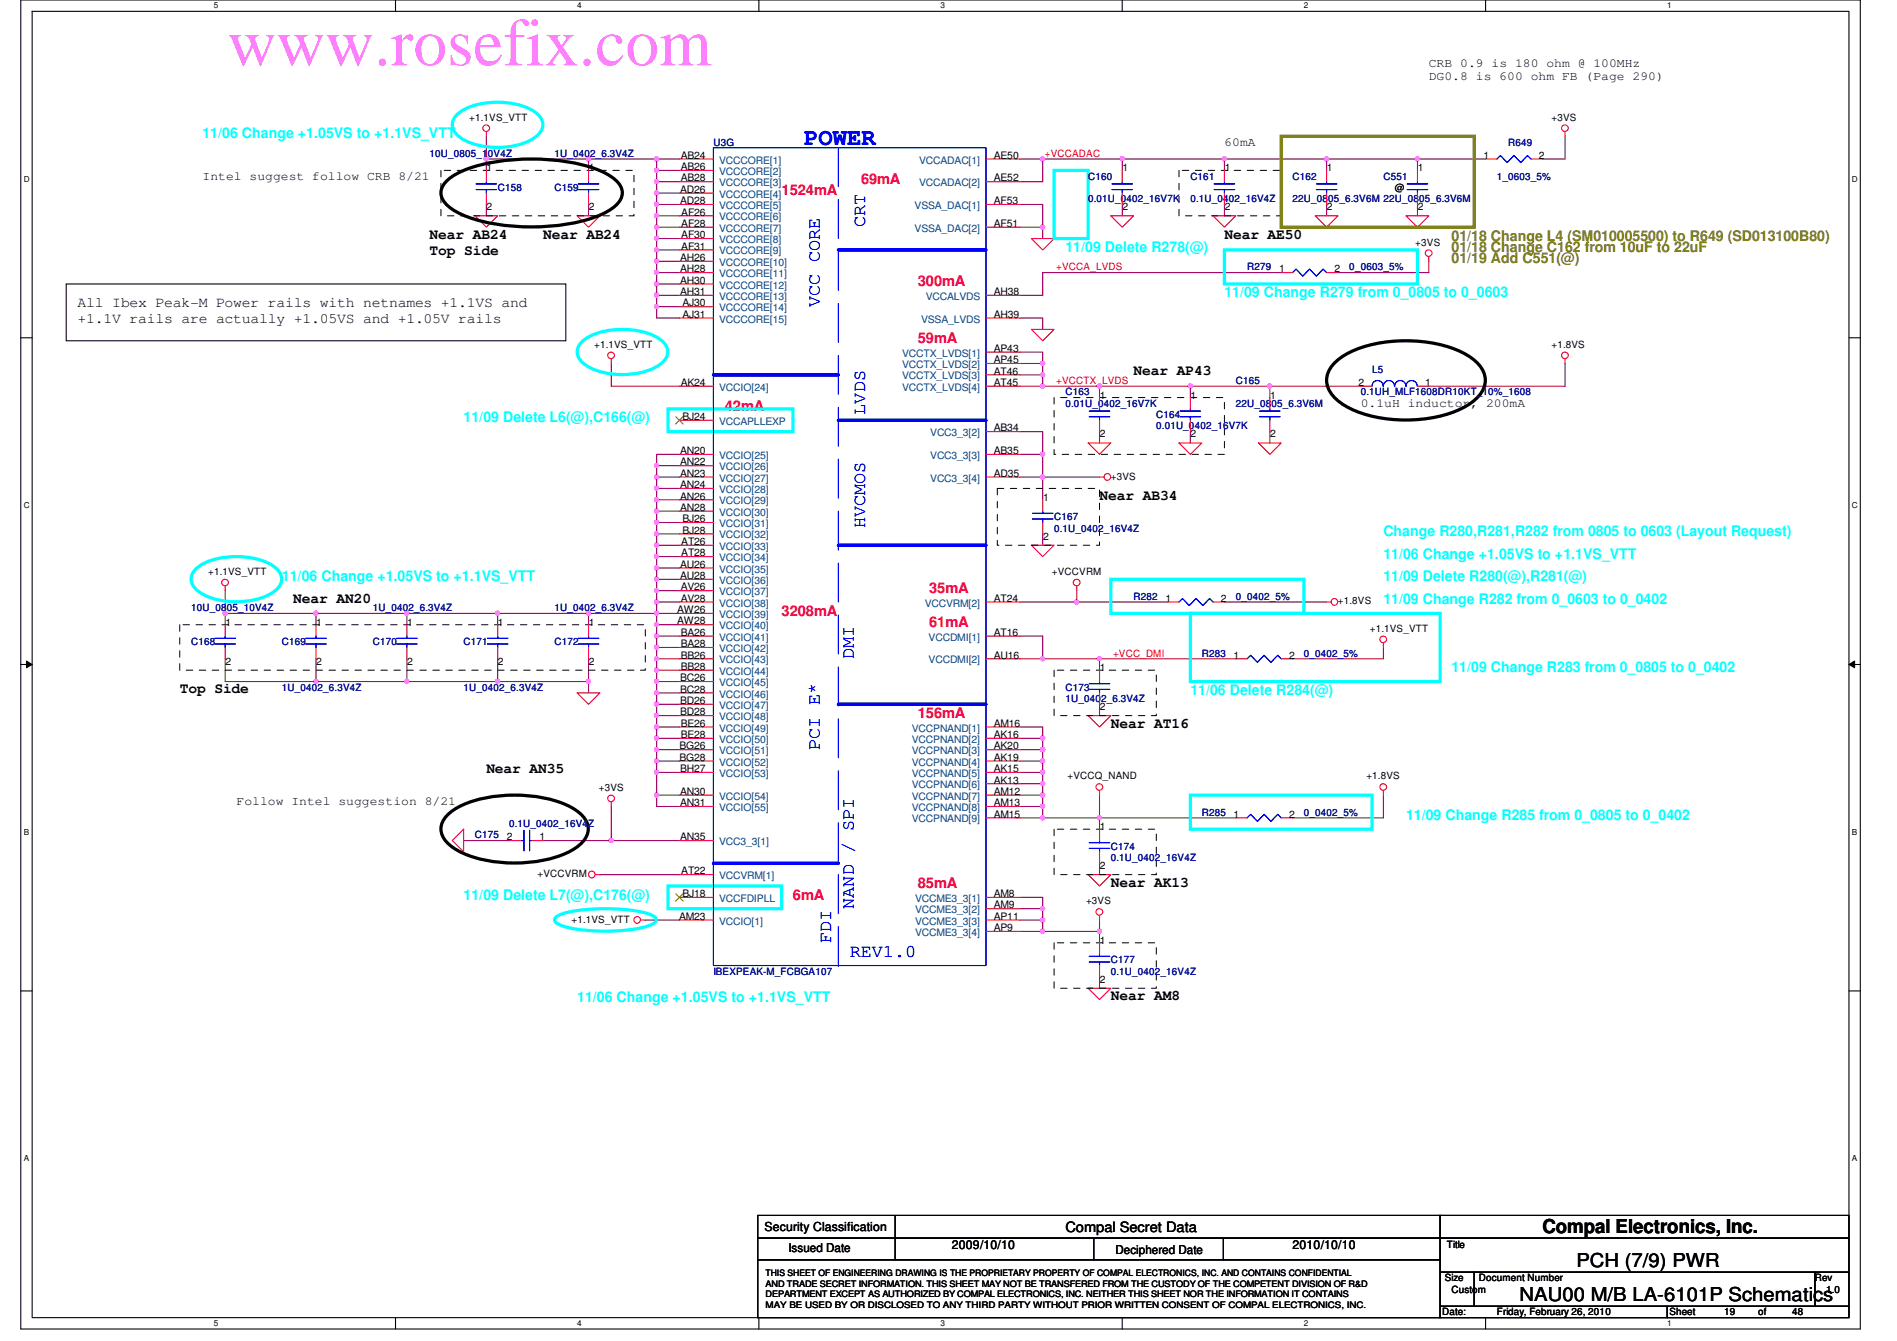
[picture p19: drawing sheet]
<svg xmlns="http://www.w3.org/2000/svg" width="297mm" height="210mm" viewBox="0 0 297 210" stroke-linecap="round" stroke-linejoin="round" font-family="sans-serif">
<defs><g id="words">
<text font-size="10.6" fill="#ff80ff" x="35.6" y="10.2">www.rosefix.com</text>
<text font-size="3.7" fill="#00f" x="125.9" y="22.7">POWER</text>
<g font-size="3">
<text x="241.5" y="193">Compal Electronics, Inc.</text>
<text x="238" y="203.6">NAU00 M/B LA-6101P Schematics</text>
<text x="246.8" y="198.3">PCH (7/9) PWR</text>
</g>
<g font-size="2.8" fill="#00f">
<text x="135.5" y="35.6" transform="rotate(-90 135.5 35.6)">CRT</text>
<text x="128.4" y="48" transform="rotate(-90 128.4 48)">VCC CORE</text>
<text x="135.5" y="64.9" transform="rotate(-90 135.5 64.9)">LVDS</text>
<text x="135.5" y="82.7" transform="rotate(-90 135.5 82.7)">HVCMOS</text>
<text x="133.7" y="103.1" transform="rotate(-90 133.7 103.1)">DMI</text>
<text x="128.4" y="117.3" transform="rotate(-90 128.4 117.3)">PCI E*</text>
<text x="133.7" y="142.2" transform="rotate(-90 133.7 142.2)">NAND / SPI</text>
<text x="130.1" y="147.6" transform="rotate(-90 130.1 147.6)">FDI</text>
<text x="133.1" y="149.8">REV1.0</text>
</g>
<g font-size="2.3" fill="#0ff">
<text x="31.7" y="21.7">11/06 Change +1.05VS to +1.1VS_VTT</text>
<text x="166.8" y="39.5">11/09 Delete R278(@)</text>
<text x="191.7" y="46.6">11/09 Change R279 from 0_0805 to 0_0603</text>
<text x="72.6" y="66.1">11/09 Delete L6(@),C166(@)</text>
<text x="216.6" y="83.9">Change R280,R281,R282 from 0805 to 0603 (Layout Request)</text>
<text x="216.6" y="87.5">11/06 Change +1.05VS to +1.1VS_VTT</text>
<text x="44.2" y="91">11/06 Change +1.05VS to +1.1VS_VTT</text>
<text x="216.6" y="91">11/09 Delete R280(@),R281(@)</text>
<text x="216.6" y="94.6">11/09 Change R282 from 0_0603 to 0_0402</text>
<text x="227.3" y="105.2">11/09 Change R283 from 0_0805 to 0_0402</text>
<text x="186.4" y="108.8">11/06 Delete R284(@)</text>
<text x="220.2" y="128.4">11/09 Change R285 from 0_0805 to 0_0402</text>
<text x="72.6" y="140.8">11/09 Delete L7(@),C176(@)</text>
<text x="90.4" y="156.8">11/06 Change +1.05VS to +1.1VS_VTT</text>
</g>
<g font-size="2.3" fill="#f00">
<text x="134.8" y="28.8">69mA</text>
<text x="122.4" y="30.6">1524mA</text>
<text x="143.7" y="44.8">300mA</text>
<text x="143.7" y="53.7">59mA</text>
<text x="113.5" y="64.3">42mA</text>
<text x="145.5" y="92.8">35mA</text>
<text x="122.4" y="96.4">3208mA</text>
<text x="145.5" y="98.1">61mA</text>
<text x="143.7" y="112.4">156mA</text>
<text x="124.2" y="140.8">6mA</text>
<text x="143.7" y="139">85mA</text>
</g>
<g font-size="2.3">
<text x="67.3" y="37.4">Near AB24</text>
<text x="67.3" y="40">Top Side</text>
<text x="85" y="37.4">Near AB24</text>
<text x="191.7" y="37.4">Near AE50</text>
<text x="12.1" y="48.1">All Ibex Peak-M Power rails with netnames +1.1VS and</text>
<text x="12.1" y="50.6">+1.1V rails are actually +1.05VS and +1.05V rails</text>
<text x="177.5" y="58.8">Near AP43</text>
<text x="172.2" y="78.3">Near AB34</text>
<text x="45.9" y="94.3">Near AN20</text>
<text x="28.1" y="108.5">Top Side</text>
<text x="173.9" y="113.9">Near AT16</text>
<text x="76.2" y="121">Near AN35</text>
<text x="173.9" y="138.8">Near AK13</text>
<text x="173.9" y="156.5">Near AM8</text>
</g>
<g font-size="2.3" fill="#808000">
<text x="227.3" y="37.7">01/18 Change L4 (SM010005500) to R649 (SD013100B80)</text>
<text x="227.3" y="39.5">01/18 Change C162 from 10uF to 22uF</text>
<text x="227.3" y="41.2">01/19 Add C551(@)</text>
</g>
<text font-size="2.2" x="166.8" y="192.8">Compal Secret Data</text>
<g font-size="1.9">
<text x="223.7" y="10.4">CRB 0.9 is 180 ohm @ 100MHz</text>
<text x="223.7" y="12.5">DG0.8 is 600 ohm FB (Page 290)</text>
<text x="191.7" y="22.9">60mA</text>
<text x="31.7" y="28.2">Intel suggest follow CRB 8/21</text>
<text x="213.1" y="63.8">0.1uH inductor, 200mA</text>
<text x="37" y="126">Follow Intel suggestion 8/21</text>
<text x="119.7" y="192.7">Security Classification</text>
<text x="123.4" y="196">Issued Date</text>
<text x="149.1" y="195.6">2009/10/10</text>
<text x="174.7" y="196.2">Deciphered Date</text>
<text x="202.4" y="195.6">2010/10/10</text>
</g>
<g font-size="1.6">
<text x="73.5" y="18.9">+1.1VS_VTT</text>
<text x="242.9" y="18.9">+3VS</text>
<text x="76.2" y="26.8">1</text>
<text x="92.2" y="26.8">1</text>
<text x="106.6" y="24.8">AB24</text>
<text x="106.6" y="26.6">AB26</text>
<text x="106.6" y="28.4">AB28</text>
<text x="155.6" y="24.8">AE50</text>
<text x="155.6" y="28.4">AE52</text>
<text x="175.8" y="26.8">1</text>
<text x="191.8" y="26.8">1</text>
<text x="207.8" y="26.8">1</text>
<text x="218.4" y="29.9">@</text>
<text x="222" y="26.8">1</text>
<text x="232.3" y="24.8">1</text>
<text x="241" y="24.8">2</text>
<text x="76.2" y="32.9">2</text>
<text x="92.2" y="32.9">2</text>
<text x="106.5" y="30.2">AD26</text>
<text x="106.5" y="32">AD28</text>
<text x="106.7" y="33.7">AF26</text>
<text x="106.7" y="35.5">AF28</text>
<text x="155.6" y="32">AF53</text>
<text x="155.6" y="35.5">AF51</text>
<text x="175.8" y="32.9">2</text>
<text x="191.8" y="32.9">2</text>
<text x="207.8" y="32.9">2</text>
<text x="222" y="32.9">2</text>
<text x="106.5" y="40.9">AH26</text>
<text x="106.7" y="37.3">AF30</text>
<text x="106.7" y="39.1">AF31</text>
<text x="221.6" y="38.4">+3VS</text>
<text x="106.5" y="42.6">AH28</text>
<text x="106.5" y="44.4">AH30</text>
<text x="106.5" y="46.2">AH31</text>
<text x="106.8" y="48">AJ30</text>
<text x="155.6" y="46.2">AH38</text>
<text x="200.3" y="42.6">1</text>
<text x="209" y="42.6">2</text>
<text x="106.8" y="49.7">AJ31</text>
<text x="155.6" y="49.7">AH39</text>
<text x="93" y="54.4">+1.1VS_VTT</text>
<text x="155.6" y="55.1">AP43</text>
<text x="155.6" y="56.9">AP45</text>
<text x="155.6" y="58.6">AT46</text>
<text x="242.9" y="54.4">+1.8VS</text>
<text x="106.6" y="60.4">AK24</text>
<text x="106.8" y="65.7">BJ24</text>
<text x="155.6" y="60.4">AT45</text>
<text x="172.2" y="62.4">1</text>
<text x="186.4" y="62.4">1</text>
<text x="198.9" y="62.4">1</text>
<text x="212.7" y="60.4">2</text>
<text x="223.2" y="60.4">1</text>
<text x="106.5" y="71.1">AN20</text>
<text x="155.6" y="67.5">AB34</text>
<text x="155.6" y="71.1">AB35</text>
<text x="172.2" y="68.5">2</text>
<text x="186.4" y="68.5">2</text>
<text x="198.9" y="68.5">2</text>
<text x="106.5" y="74.6">AN23</text>
<text x="106.5" y="76.4">AN24</text>
<text x="106.5" y="72.9">AN22</text>
<text x="155.6" y="74.6">AD35</text>
<text x="173.9" y="75.1">+3VS</text>
<text x="106.5" y="78.2">AN26</text>
<text x="106.5" y="80">AN28</text>
<text x="106.8" y="81.7">BJ26</text>
<text x="106.8" y="83.5">BJ28</text>
<text x="163.3" y="78.4">1</text>
<text x="106.5" y="88.9">AU26</text>
<text x="106.7" y="85.3">AT26</text>
<text x="106.7" y="87.1">AT28</text>
<text x="163.3" y="84.5">2</text>
<text x="32.6" y="90">+1.1VS_VTT</text>
<text x="106" y="96">AW26</text>
<text x="106.5" y="90.6">AU28</text>
<text x="106.6" y="92.4">AV26</text>
<text x="106.6" y="94.2">AV28</text>
<text x="155.6" y="94.2">AT24</text>
<text x="164.7" y="90">+VCCVRM</text>
<text x="182.5" y="94.2">1</text>
<text x="191.2" y="94.2">2</text>
<text x="209.5" y="94.6">+1.8VS</text>
<text x="35.3" y="98">1</text>
<text x="49.5" y="98">1</text>
<text x="63.8" y="98">1</text>
<text x="78" y="98">1</text>
<text x="92.2" y="98">1</text>
<text x="106" y="97.7">AW28</text>
<text x="106.6" y="99.5">BA26</text>
<text x="106.6" y="101.3">BA28</text>
<text x="155.6" y="99.5">AT16</text>
<text x="214.5" y="98.9">+1.1VS_VTT</text>
<text x="35.3" y="104">2</text>
<text x="49.5" y="104">2</text>
<text x="63.8" y="104">2</text>
<text x="78" y="104">2</text>
<text x="92.2" y="104">2</text>
<text x="106.5" y="106.6">BC26</text>
<text x="106.6" y="103.1">BB26</text>
<text x="106.6" y="104.9">BB28</text>
<text x="155.6" y="103.1">AU16</text>
<text x="172.2" y="105.1">1</text>
<text x="193.2" y="103.1">1</text>
<text x="201.8" y="103.1">2</text>
<text x="106.5" y="108.4">BC28</text>
<text x="106.5" y="110.2">BD26</text>
<text x="106.5" y="112">BD28</text>
<text x="106.6" y="113.7">BE26</text>
<text x="155.6" y="113.7">AM16</text>
<text x="172.2" y="111.1">2</text>
<text x="106.4" y="117.3">BG26</text>
<text x="106.4" y="119.1">BG28</text>
<text x="106.6" y="115.5">BE28</text>
<text x="155.6" y="119.1">AK19</text>
<text x="155.6" y="117.3">AK20</text>
<text x="155.6" y="115.5">AK16</text>
<text x="93.8" y="123.8">+3VS</text>
<text x="106.5" y="124.4">AN30</text>
<text x="106.5" y="120.9">BH27</text>
<text x="155.6" y="122.6">AK13</text>
<text x="155.6" y="120.9">AK15</text>
<text x="155.6" y="124.4">AM12</text>
<text x="167.2" y="122">+VCCQ_NAND</text>
<text x="213.9" y="122">+1.8VS</text>
<text x="79.4" y="131.5">2</text>
<text x="84.5" y="131.5">1</text>
<text x="106.5" y="126.2">AN31</text>
<text x="106.5" y="131.5">AN35</text>
<text x="155.6" y="126.2">AM13</text>
<text x="155.6" y="128">AM15</text>
<text x="172.2" y="130">1</text>
<text x="193.2" y="128">1</text>
<text x="201.8" y="128">2</text>
<text x="84.2" y="137.3">+VCCVRM</text>
<text x="106.7" y="136.9">AT22</text>
<text x="172.2" y="136">2</text>
<text x="106.3" y="144">AM23</text>
<text x="106.8" y="140.4">BJ18</text>
<text x="155.6" y="140.4">AM8</text>
<text x="155.6" y="142.2">AM9</text>
<text x="155.6" y="144">AP11</text>
<text x="170" y="141.6">+3VS</text>
<text x="89.5" y="144.4">+1.1VS_VTT</text>
<text x="155.6" y="145.8">AP9</text>
<text x="172.2" y="147.7">1</text>
<text x="172.2" y="153.8">2</text>
<text x="226.6" y="195.4">Title</text>
<text x="226.2" y="200.6">Size</text>
<text x="227.3" y="202.4">Custom</text>
<text x="231.6" y="200.6">Document Number</text>
<text x="284.2" y="200.6">Rev</text>
<text x="286" y="202.4">1.0</text>
<text x="225.8" y="205.9">Date:</text>
<text x="234.4" y="205.9">Friday, February 26, 2010</text>
<text x="261.4" y="205.9">Sheet</text>
<text x="270" y="205.9">19</text>
<text x="275.3" y="205.9">of</text>
<text x="280.6" y="205.9">48</text>
</g>
<g font-size="1.6" fill="#000080">
<text x="111.7" y="22.8">U3G</text>
<text x="236.2" y="22.8">R649</text>
<text x="67.3" y="24.6">10U_0805_10V4Z</text>
<text x="77.9" y="29.9">C158</text>
<text x="86.8" y="29.9">C159</text>
<text x="86.8" y="24.6">1U_0402_6.3V4Z</text>
<text x="170.4" y="28.1">C160</text>
<text x="186.4" y="28.1">C161</text>
<text x="202.4" y="28.1">C162</text>
<text x="216.6" y="28.1">C551</text>
<text x="234.4" y="28.1">1_0603_5%</text>
<text x="170.4" y="31.7">0.01U_0402_16V7K</text>
<text x="186.4" y="31.7">0.1U_0402_16V4Z</text>
<text x="202.4" y="31.7">22U_0805_6.3V6M 22U_0805_6.3V6M</text>
<text x="195.3" y="42.3">R279</text>
<text x="211.3" y="42.3">0_0603_5%</text>
<text x="214.8" y="58.3">L5</text>
<text x="166.8" y="61.9">C163</text>
<text x="166.8" y="63.7">0.01U_0402_16V7K</text>
<text x="181.1" y="65.4">C164</text>
<text x="193.5" y="60.1">C165</text>
<text x="193.5" y="63.7">22U_0805_6.3V6M</text>
<text x="213.1" y="61.9">0.1UH_MLF1608DR10KT_10%_1608</text>
<text x="181.1" y="67.2">0.01U_0402_16V7K</text>
<text x="165.1" y="81.4">C167</text>
<text x="165.1" y="83.2">0.1U_0402_16V4Z</text>
<text x="29.9" y="95.7">10U_0805_10V4Z</text>
<text x="58.4" y="95.7">1U_0402_6.3V4Z</text>
<text x="86.8" y="95.7">1U_0402_6.3V4Z</text>
<text x="177.5" y="93.9">R282</text>
<text x="193.5" y="93.9">0_0402_5%</text>
<text x="29.9" y="101">C168</text>
<text x="44.2" y="101">C169</text>
<text x="58.4" y="101">C170</text>
<text x="72.6" y="101">C171</text>
<text x="86.8" y="101">C172</text>
<text x="188.2" y="102.8">R283</text>
<text x="204.2" y="102.8">0_0402_5%</text>
<text x="44.2" y="108.1">1U_0402_6.3V4Z</text>
<text x="72.6" y="108.1">1U_0402_6.3V4Z</text>
<text x="166.8" y="108.1">C173</text>
<text x="166.8" y="109.9">1U_0402_6.3V4Z</text>
<text x="74.4" y="131.2">C175</text>
<text x="79.7" y="129.5">0.1U_0402_16V4Z</text>
<text x="188.2" y="127.7">R285</text>
<text x="204.2" y="127.7">0_0402_5%</text>
<text x="173.9" y="133">C174</text>
<text x="173.9" y="134.8">0.1U_0402_16V4Z</text>
<text x="111.7" y="152.6">IBEXPEAK-M_FCBGA107</text>
<text x="173.9" y="150.8">C177</text>
<text x="173.9" y="152.6">0.1U_0402_16V4Z</text>
</g>
<g font-size="1.6" fill="#004080">
<text x="112.6" y="25.6">VCCCORE[1]</text>
<text x="112.6" y="27.4">VCCCORE[2]</text>
<text x="112.6" y="29.2">VCCCORE[3]</text>
<text x="143.9" y="25.6">VCCADAC[1]</text>
<text x="143.9" y="29.2">VCCADAC[2]</text>
<text x="112.6" y="30.9">VCCCORE[4]</text>
<text x="112.6" y="32.7">VCCCORE[5]</text>
<text x="112.6" y="34.5">VCCCORE[6]</text>
<text x="143.2" y="32.7">VSSA_DAC[1]</text>
<text x="112.6" y="36.3">VCCCORE[7]</text>
<text x="112.6" y="38.1">VCCCORE[8]</text>
<text x="112.6" y="39.8">VCCCORE[9]</text>
<text x="112.6" y="41.6">VCCCORE[10]</text>
<text x="143.2" y="36.3">VSSA_DAC[2]</text>
<text x="112.6" y="43.4">VCCCORE[11]</text>
<text x="112.6" y="45.2">VCCCORE[12]</text>
<text x="112.6" y="46.9">VCCCORE[13]</text>
<text x="144.9" y="46.9">VCCALVDS</text>
<text x="112.6" y="48.7">VCCCORE[14]</text>
<text x="112.6" y="50.5">VCCCORE[15]</text>
<text x="144.2" y="50.5">VSSA_LVDS</text>
<text x="141.3" y="55.8">VCCTX_LVDS[1]</text>
<text x="141.3" y="57.6">VCCTX_LVDS[2]</text>
<text x="141.3" y="59.4">VCCTX_LVDS[3]</text>
<text x="112.6" y="61.2">VCCIO[24]</text>
<text x="141.3" y="61.2">VCCTX_LVDS[4]</text>
<text x="112.6" y="66.5">VCCAPLLEXP</text>
<text x="112.6" y="71.8">VCCIO[25]</text>
<text x="145.7" y="68.3">VCC3_3[2]</text>
<text x="145.7" y="71.8">VCC3_3[3]</text>
<text x="112.6" y="75.4">VCCIO[27]</text>
<text x="112.6" y="77.2">VCCIO[28]</text>
<text x="112.6" y="73.6">VCCIO[26]</text>
<text x="145.7" y="75.4">VCC3_3[4]</text>
<text x="112.6" y="79">VCCIO[29]</text>
<text x="112.6" y="80.7">VCCIO[30]</text>
<text x="112.6" y="82.5">VCCIO[31]</text>
<text x="112.6" y="86.1">VCCIO[33]</text>
<text x="112.6" y="87.8">VCCIO[34]</text>
<text x="112.6" y="89.6">VCCIO[35]</text>
<text x="112.6" y="84.3">VCCIO[32]</text>
<text x="112.6" y="91.4">VCCIO[36]</text>
<text x="112.6" y="93.2">VCCIO[37]</text>
<text x="112.6" y="95">VCCIO[38]</text>
<text x="144.8" y="95">VCCVRM[2]</text>
<text x="112.6" y="96.7">VCCIO[39]</text>
<text x="112.6" y="98.5">VCCIO[40]</text>
<text x="112.6" y="100.3">VCCIO[41]</text>
<text x="145.4" y="100.3">VCCDMI[1]</text>
<text x="112.6" y="102.1">VCCIO[42]</text>
<text x="112.6" y="103.8">VCCIO[43]</text>
<text x="112.6" y="105.6">VCCIO[44]</text>
<text x="112.6" y="107.4">VCCIO[45]</text>
<text x="145.4" y="103.8">VCCDMI[2]</text>
<text x="112.6" y="109.2">VCCIO[46]</text>
<text x="112.6" y="111">VCCIO[47]</text>
<text x="112.6" y="112.7">VCCIO[48]</text>
<text x="112.6" y="114.5">VCCIO[49]</text>
<text x="112.6" y="116.3">VCCIO[50]</text>
<text x="112.6" y="118.1">VCCIO[51]</text>
<text x="112.6" y="119.8">VCCIO[52]</text>
<text x="142.8" y="119.8">VCCPNAND[4]</text>
<text x="142.8" y="118.1">VCCPNAND[3]</text>
<text x="142.8" y="116.3">VCCPNAND[2]</text>
<text x="142.8" y="114.5">VCCPNAND[1]</text>
<text x="112.6" y="125.2">VCCIO[54]</text>
<text x="112.6" y="121.6">VCCIO[53]</text>
<text x="142.8" y="123.4">VCCPNAND[6]</text>
<text x="142.8" y="121.6">VCCPNAND[5]</text>
<text x="142.8" y="125.2">VCCPNAND[7]</text>
<text x="112.6" y="127">VCCIO[55]</text>
<text x="142.8" y="127">VCCPNAND[8]</text>
<text x="142.8" y="128.7">VCCPNAND[9]</text>
<text x="112.6" y="137.6">VCCVRM[1]</text>
<text x="112.6" y="132.3">VCC3_3[1]</text>
<text x="112.6" y="141.2">VCCFDIPLL</text>
<text x="143.3" y="141.2">VCCME3_3[1]</text>
<text x="143.3" y="143">VCCME3_3[2]</text>
<text x="112.6" y="144.7">VCCIO[1]</text>
<text x="143.3" y="144.7">VCCME3_3[3]</text>
<text x="143.3" y="146.5">VCCME3_3[4]</text>
</g>
<g font-size="1.6" fill="#f00">
<text x="163.6" y="24.6">+VCCADAC</text>
<text x="165.4" y="42.3">+VCCA_LVDS</text>
<text x="165.4" y="60.1">+VCCTX_LVDS</text>
<text x="174.3" y="102.8">+VCC_DMI</text>
</g>
<g font-size="1.4">
<text x="119.9" y="199.7">THIS SHEET OF ENGINEERING DRAWING IS THE PROPRIETARY PROPERTY OF COMPAL ELECTRONICS, INC. AND CONTAINS CONFIDENTIAL</text>
<text x="119.9" y="201.4">AND TRADE SECRET INFORMATION. THIS SHEET MAY NOT BE TRANSFERED FROM THE CUSTODY OF THE COMPETENT DIVISION OF R&amp;D</text>
<text x="119.9" y="203">DEPARTMENT EXCEPT AS AUTHORIZED BY COMPAL ELECTRONICS, INC. NEITHER THIS SHEET NOR THE INFORMATION IT CONTAINS</text>
<text x="119.9" y="204.7">MAY BE USED BY OR DISCLOSED TO ANY THIRD PARTY WITHOUT PRIOR WRITTEN CONSENT OF COMPAL ELECTRONICS, INC.</text>
</g>
<g font-size="1.3">
<text x="33.5" y="1.3">5</text>
<text x="90.4" y="1.3">4</text>
<text x="147.3" y="1.3">3</text>
<text x="204.2" y="1.3">2</text>
<text x="261.1" y="1.3">1</text>
<text x="3.7" y="28.4">D</text>
<text x="290" y="28.4">D</text>
<text x="3.7" y="79.5">C</text>
<text x="290" y="79.5">C</text>
<text x="3.7" y="130.7">B</text>
<text x="290" y="130.7">B</text>
<text x="3.7" y="181.8">A</text>
<text x="290" y="181.8">A</text>
<text x="33.5" y="207.6">5</text>
<text x="90.4" y="207.6">4</text>
<text x="147.3" y="207.6">3</text>
<text x="204.2" y="207.6">2</text>
<text x="261.1" y="207.6">1</text>
</g>
</g></defs>
<path d="M3.3 0h288v208h-288zM5 1.8h284.5v204.4h-284.5z" fill="none" stroke="#000" stroke-width=".17"/>
<g fill="#fff">
<path d="M33.5 .2h.7v1.4h-.7z"/>
<path d="M33.5 206.4h.7v1.4h-.7z"/>
</g>
<path d="M61.9 0v1.8M61.9 206.2v1.8" fill="none" stroke="#000" stroke-width=".17"/>
<g fill="#fff">
<path d="M90.4 .2h.7v1.4h-.7z"/>
<path d="M90.4 206.4h.7v1.4h-.7z"/>
</g>
<path d="M118.8 0v1.8M118.8 206.2v1.8" fill="none" stroke="#000" stroke-width=".17"/>
<g fill="#fff">
<path d="M147.3 .2h.7v1.4h-.7z"/>
<path d="M147.3 206.4h.7v1.4h-.7z"/>
</g>
<path d="M175.7 0v1.8M175.7 206.2v1.8" fill="none" stroke="#000" stroke-width=".17"/>
<g fill="#fff">
<path d="M204.2 .2h.6v1.4h-.6z"/>
<path d="M204.2 206.4h.6v1.4h-.6z"/>
</g>
<path d="M232.6 0v1.8M232.6 206.2v1.8" fill="none" stroke="#000" stroke-width=".17"/>
<g fill="#fff">
<path d="M261.1 .2h.6v1.4h-.6z"/>
<path d="M261.1 206.4h.6v1.4h-.6z"/>
<path d="M3.7 27.3h.9v1.4h-.9z"/>
<path d="M290 27.3h.9v1.4h-.9z"/>
<path d="M3.7 78.4h.9v1.4h-.9z"/>
<path d="M290 78.4h.9v1.4h-.9z"/>
</g>
<path d="M3.3 52.9h1.7M289.5 52.9h1.8" fill="none" stroke="#000" stroke-width=".17"/>
<g fill="#fff">
<path d="M3.7 129.5h.8v1.4h-.8z"/>
<path d="M290 129.5h.8v1.4h-.8z"/>
</g>
<path d="M3.3 104h1.7M289.5 104h1.8" fill="none" stroke="#000" stroke-width=".17"/>
<path d="M4.1 103.5l.9 .5-.9 .5zM289.5 104l.9-.5v1z" fill="#000"/>
<path d="M4.1 103.5l.9 .5-.9 .5zM289.5 104l.9-.5v1z" fill="none" stroke="#000" stroke-width=".16"/>
<g fill="#fff">
<path d="M3.7 180.6h.8v1.4h-.8z"/>
<path d="M290 180.6h.8v1.4h-.8z"/>
</g>
<path d="M3.3 155.1h1.7M289.5 155.1h1.8" fill="none" stroke="#000" stroke-width=".17"/>
<path d="M175.7 24.9h16v1.8M191.7 32v1.8M186.4 67.6v1.7" fill="none" stroke="#800040" stroke-width=".17"/>
<circle cx="175.7" cy="24.9" r=".32" fill="#f0f"/>
<circle cx="175.7" cy="24.9" r=".32" fill="none" stroke="#f0f" stroke-width=".17"/>
<path d="M163.3 74.7v3.5M186.4 60.5h12.4v1.7M163.3 83.6v1.7" fill="none" stroke="#800040" stroke-width=".17"/>
<circle cx="186.4" cy="60.4" r=".32" fill="#f0f"/>
<circle cx="186.4" cy="60.4" r=".32" fill="none" stroke="#f0f" stroke-width=".17"/>
<path d="M159.7 55.1h3.6v1.8M35.3 96h14.2v1.8" fill="none" stroke="#800040" stroke-width=".17"/>
<circle cx="35.2" cy="96" r=".32" fill="#f0f"/>
<circle cx="35.2" cy="96" r=".32" fill="none" stroke="#f0f" stroke-width=".17"/>
<path d="M92.2 32v1.8M92.2 24.9v1.8M92.2 106.7v1.8" fill="none" stroke="#800040" stroke-width=".17"/>
<circle cx="92.1" cy="106.7" r=".32" fill="#f0f"/>
<circle cx="92.1" cy="106.7" r=".32" fill="none" stroke="#f0f" stroke-width=".17"/>
<path d="M159.7 32h3.6M102.8 42.7h3.6M159.7 49.8h3.6M163.3 56.9v3.6M102.8 71.1h3.6M92.2 96v1.8M102.8 80h3.6M102.8 90.7h3.6M102.8 101.3h3.6M93.9 136.9h12.5M159.7 120.9h3.6" fill="none" stroke="#800040" stroke-width=".17"/>
<circle cx="163.3" cy="56.9" r=".32" fill="#f0f"/>
<circle cx="163.3" cy="56.9" r=".32" fill="none" stroke="#f0f" stroke-width=".17"/>
<path d="M77.9 96h14.3" fill="none" stroke="#800040" stroke-width=".17"/>
<circle cx="77.9" cy="96" r=".32" fill="#f0f"/>
<circle cx="77.9" cy="96" r=".32" fill="none" stroke="#f0f" stroke-width=".17"/>
<path d="M102.8 112h3.6M102.8 119.1v1.8M159.7 142.2h3.6M172.2 144v1.8" fill="none" stroke="#800040" stroke-width=".17"/>
<circle cx="102.8" cy="119.1" r=".32" fill="#f0f"/>
<circle cx="102.8" cy="119.1" r=".32" fill="none" stroke="#f0f" stroke-width=".17"/>
<path d="M102.8 106.7v1.8" fill="none" stroke="#800040" stroke-width=".17"/>
<circle cx="102.8" cy="106.7" r=".32" fill="#f0f"/>
<circle cx="102.8" cy="106.7" r=".32" fill="none" stroke="#f0f" stroke-width=".17"/>
<path d="M102.8 112v1.8" fill="none" stroke="#800040" stroke-width=".17"/>
<circle cx="102.8" cy="112" r=".32" fill="#f0f"/>
<circle cx="102.8" cy="112" r=".32" fill="none" stroke="#f0f" stroke-width=".17"/>
<path d="M102.8 87.1v1.8" fill="none" stroke="#800040" stroke-width=".17"/>
<circle cx="102.8" cy="87.1" r=".32" fill="#f0f"/>
<circle cx="102.8" cy="87.1" r=".32" fill="none" stroke="#f0f" stroke-width=".17"/>
<path d="M102.8 85.3v1.8" fill="none" stroke="#800040" stroke-width=".17"/>
<circle cx="102.8" cy="85.3" r=".32" fill="#f0f"/>
<circle cx="102.8" cy="85.3" r=".32" fill="none" stroke="#f0f" stroke-width=".17"/>
<path d="M102.8 83.6v1.7" fill="none" stroke="#800040" stroke-width=".17"/>
<circle cx="102.8" cy="83.5" r=".32" fill="#f0f"/>
<circle cx="102.8" cy="83.5" r=".32" fill="none" stroke="#f0f" stroke-width=".17"/>
<path d="M102.8 81.8v1.8" fill="none" stroke="#800040" stroke-width=".17"/>
<circle cx="102.8" cy="81.8" r=".32" fill="#f0f"/>
<circle cx="102.8" cy="81.8" r=".32" fill="none" stroke="#f0f" stroke-width=".17"/>
<path d="M102.8 74.7v1.8" fill="none" stroke="#800040" stroke-width=".17"/>
<circle cx="102.8" cy="74.6" r=".32" fill="#f0f"/>
<circle cx="102.8" cy="74.6" r=".32" fill="none" stroke="#f0f" stroke-width=".17"/>
<path d="M102.8 72.9v1.8" fill="none" stroke="#800040" stroke-width=".17"/>
<circle cx="102.8" cy="72.9" r=".32" fill="#f0f"/>
<circle cx="102.8" cy="72.9" r=".32" fill="none" stroke="#f0f" stroke-width=".17"/>
<path d="M102.8 115.6v1.7" fill="none" stroke="#800040" stroke-width=".17"/>
<circle cx="102.8" cy="115.5" r=".32" fill="#f0f"/>
<circle cx="102.8" cy="115.5" r=".32" fill="none" stroke="#f0f" stroke-width=".17"/>
<path d="M102.8 113.8v1.8" fill="none" stroke="#800040" stroke-width=".17"/>
<circle cx="102.8" cy="113.8" r=".32" fill="#f0f"/>
<circle cx="102.8" cy="113.8" r=".32" fill="none" stroke="#f0f" stroke-width=".17"/>
<path d="M102.8 104.9v1.8" fill="none" stroke="#800040" stroke-width=".17"/>
<circle cx="102.8" cy="104.9" r=".32" fill="#f0f"/>
<circle cx="102.8" cy="104.9" r=".32" fill="none" stroke="#f0f" stroke-width=".17"/>
<path d="M102.8 103.1v1.8" fill="none" stroke="#800040" stroke-width=".17"/>
<circle cx="102.8" cy="103.1" r=".32" fill="#f0f"/>
<circle cx="102.8" cy="103.1" r=".32" fill="none" stroke="#f0f" stroke-width=".17"/>
<path d="M102.8 101.3v1.8" fill="none" stroke="#800040" stroke-width=".17"/>
<circle cx="102.8" cy="101.3" r=".32" fill="#f0f"/>
<circle cx="102.8" cy="101.3" r=".32" fill="none" stroke="#f0f" stroke-width=".17"/>
<path d="M102.8 99.6v1.7" fill="none" stroke="#800040" stroke-width=".17"/>
<circle cx="102.8" cy="99.5" r=".32" fill="#f0f"/>
<circle cx="102.8" cy="99.5" r=".32" fill="none" stroke="#f0f" stroke-width=".17"/>
<path d="M102.8 97.8v1.8" fill="none" stroke="#800040" stroke-width=".17"/>
<circle cx="102.8" cy="97.8" r=".32" fill="#f0f"/>
<circle cx="102.8" cy="97.8" r=".32" fill="none" stroke="#f0f" stroke-width=".17"/>
<path d="M102.8 108.5v3.5" fill="none" stroke="#800040" stroke-width=".17"/>
<circle cx="102.8" cy="108.4" r=".32" fill="#f0f"/>
<circle cx="102.8" cy="108.4" r=".32" fill="none" stroke="#f0f" stroke-width=".17"/>
<path d="M102.8 80v1.8" fill="none" stroke="#800040" stroke-width=".17"/>
<circle cx="102.8" cy="80" r=".32" fill="#f0f"/>
<circle cx="102.8" cy="80" r=".32" fill="none" stroke="#f0f" stroke-width=".17"/>
<path d="M102.8 71.1v1.8M102.8 88.9v1.8" fill="none" stroke="#800040" stroke-width=".17"/>
<circle cx="102.8" cy="88.9" r=".32" fill="#f0f"/>
<circle cx="102.8" cy="88.9" r=".32" fill="none" stroke="#f0f" stroke-width=".17"/>
<path d="M102.8 117.3v1.8" fill="none" stroke="#800040" stroke-width=".17"/>
<circle cx="102.8" cy="117.3" r=".32" fill="#f0f"/>
<circle cx="102.8" cy="117.3" r=".32" fill="none" stroke="#f0f" stroke-width=".17"/>
<path d="M102.8 96v1.8" fill="none" stroke="#800040" stroke-width=".17"/>
<circle cx="102.8" cy="96" r=".32" fill="#f0f"/>
<circle cx="102.8" cy="96" r=".32" fill="none" stroke="#f0f" stroke-width=".17"/>
<path d="M102.8 94.2v1.8" fill="none" stroke="#800040" stroke-width=".17"/>
<circle cx="102.8" cy="94.2" r=".32" fill="#f0f"/>
<circle cx="102.8" cy="94.2" r=".32" fill="none" stroke="#f0f" stroke-width=".17"/>
<path d="M102.8 92.5v1.7" fill="none" stroke="#800040" stroke-width=".17"/>
<circle cx="102.8" cy="92.4" r=".32" fill="#f0f"/>
<circle cx="102.8" cy="92.4" r=".32" fill="none" stroke="#f0f" stroke-width=".17"/>
<path d="M102.8 90.7v1.8" fill="none" stroke="#800040" stroke-width=".17"/>
<circle cx="102.8" cy="90.7" r=".32" fill="#f0f"/>
<circle cx="102.8" cy="90.7" r=".32" fill="none" stroke="#f0f" stroke-width=".17"/>
<path d="M102.8 78.2v1.8" fill="none" stroke="#800040" stroke-width=".17"/>
<circle cx="102.8" cy="78.2" r=".32" fill="#f0f"/>
<circle cx="102.8" cy="78.2" r=".32" fill="none" stroke="#f0f" stroke-width=".17"/>
<path d="M102.8 76.5v1.7" fill="none" stroke="#800040" stroke-width=".17"/>
<circle cx="102.8" cy="76.4" r=".32" fill="#f0f"/>
<circle cx="102.8" cy="76.4" r=".32" fill="none" stroke="#f0f" stroke-width=".17"/>
<path d="M102.8 24.9h3.6M159.7 74.7h3.6M163.3 99.6v3.5M163.3 128h8.9" fill="none" stroke="#800040" stroke-width=".17"/>
<circle cx="172.1" cy="128" r=".32" fill="#f0f"/>
<circle cx="172.1" cy="128" r=".32" fill="none" stroke="#f0f" stroke-width=".17"/>
<circle cx="163.3" cy="128" r=".32" fill="#f0f"/>
<circle cx="163.3" cy="128" r=".32" fill="none" stroke="#f0f" stroke-width=".17"/>
<path d="M102.8 33.8h3.6M159.7 35.6h3.6M102.8 48v1.8M102.8 81.8h3.6M172.2 128h21.3" fill="none" stroke="#800040" stroke-width=".17"/>
<circle cx="102.8" cy="48" r=".32" fill="#f0f"/>
<circle cx="102.8" cy="48" r=".32" fill="none" stroke="#f0f" stroke-width=".17"/>
<path d="M102.8 46.2v1.8" fill="none" stroke="#800040" stroke-width=".17"/>
<circle cx="102.8" cy="46.2" r=".32" fill="#f0f"/>
<circle cx="102.8" cy="46.2" r=".32" fill="none" stroke="#f0f" stroke-width=".17"/>
<path d="M102.8 39.1v1.8" fill="none" stroke="#800040" stroke-width=".17"/>
<circle cx="102.8" cy="39.1" r=".32" fill="#f0f"/>
<circle cx="102.8" cy="39.1" r=".32" fill="none" stroke="#f0f" stroke-width=".17"/>
<path d="M102.8 37.3v1.8" fill="none" stroke="#800040" stroke-width=".17"/>
<circle cx="102.8" cy="37.3" r=".32" fill="#f0f"/>
<circle cx="102.8" cy="37.3" r=".32" fill="none" stroke="#f0f" stroke-width=".17"/>
<path d="M102.8 24.9v3.5M102.8 30.2v1.8M102.8 35.6v1.7M35.3 92.5v3.5" fill="none" stroke="#800040" stroke-width=".17"/>
<circle cx="102.8" cy="35.5" r=".32" fill="#f0f"/>
<circle cx="102.8" cy="35.5" r=".32" fill="none" stroke="#f0f" stroke-width=".17"/>
<path d="M172.2 60.5h14.2v1.7" fill="none" stroke="#800040" stroke-width=".17"/>
<circle cx="172.1" cy="60.4" r=".32" fill="#f0f"/>
<circle cx="172.1" cy="60.4" r=".32" fill="none" stroke="#f0f" stroke-width=".17"/>
<path d="M102.8 40.9v1.8" fill="none" stroke="#800040" stroke-width=".17"/>
<circle cx="102.8" cy="40.9" r=".32" fill="#f0f"/>
<circle cx="102.8" cy="40.9" r=".32" fill="none" stroke="#f0f" stroke-width=".17"/>
<path d="M102.8 28.4v1.8" fill="none" stroke="#800040" stroke-width=".17"/>
<circle cx="102.8" cy="28.4" r=".32" fill="#f0f"/>
<circle cx="102.8" cy="28.4" r=".32" fill="none" stroke="#f0f" stroke-width=".17"/>
<path d="M102.8 44.4v1.8" fill="none" stroke="#800040" stroke-width=".17"/>
<circle cx="102.8" cy="44.4" r=".32" fill="#f0f"/>
<circle cx="102.8" cy="44.4" r=".32" fill="none" stroke="#f0f" stroke-width=".17"/>
<path d="M102.8 33.8v1.8" fill="none" stroke="#800040" stroke-width=".17"/>
<circle cx="102.8" cy="33.8" r=".32" fill="#f0f"/>
<circle cx="102.8" cy="33.8" r=".32" fill="none" stroke="#f0f" stroke-width=".17"/>
<path d="M102.8 32v1.8" fill="none" stroke="#800040" stroke-width=".17"/>
<circle cx="102.8" cy="32" r=".32" fill="#f0f"/>
<circle cx="102.8" cy="32" r=".32" fill="none" stroke="#f0f" stroke-width=".17"/>
<path d="M163.3 24.9v3.5M63.7 96h14.2M102.8 92.5h3.6M102.8 103.1h3.6M159.7 122.7h3.6" fill="none" stroke="#800040" stroke-width=".17"/>
<circle cx="63.7" cy="96" r=".32" fill="#f0f"/>
<circle cx="63.7" cy="96" r=".32" fill="none" stroke="#f0f" stroke-width=".17"/>
<path d="M163.3 60.5h8.9" fill="none" stroke="#800040" stroke-width=".17"/>
<circle cx="172.1" cy="60.4" r=".32" fill="#f0f"/>
<circle cx="172.1" cy="60.4" r=".32" fill="none" stroke="#f0f" stroke-width=".17"/>
<circle cx="163.3" cy="60.4" r=".32" fill="#f0f"/>
<circle cx="163.3" cy="60.4" r=".32" fill="none" stroke="#f0f" stroke-width=".17"/>
<path d="M102.8 113.8h3.6M159.7 144h3.6" fill="none" stroke="#800040" stroke-width=".17"/>
<circle cx="163.3" cy="144" r=".32" fill="#f0f"/>
<circle cx="163.3" cy="144" r=".32" fill="none" stroke="#f0f" stroke-width=".17"/>
<path d="M102.8 35.6h3.6M102.8 46.2h3.6M102.8 72.9h3.6M159.7 60.5h3.6M92.2 96h10.6M102.8 83.6h3.6" fill="none" stroke="#800040" stroke-width=".17"/>
<circle cx="92.1" cy="96" r=".32" fill="#f0f"/>
<circle cx="92.1" cy="96" r=".32" fill="none" stroke="#f0f" stroke-width=".17"/>
<path d="M159.7 24.9h16M102.8 94.2h3.6M159.7 113.8h3.6M102.8 124.5h3.6" fill="none" stroke="#800040" stroke-width=".17"/>
<circle cx="163.3" cy="24.9" r=".32" fill="#f0f"/>
<circle cx="163.3" cy="24.9" r=".32" fill="none" stroke="#f0f" stroke-width=".17"/>
<path d="M92.2 24.9h10.6M102.8 104.9h3.6M159.7 124.5h3.6" fill="none" stroke="#800040" stroke-width=".17"/>
<circle cx="102.8" cy="24.9" r=".32" fill="#f0f"/>
<circle cx="102.8" cy="24.9" r=".32" fill="none" stroke="#f0f" stroke-width=".17"/>
<circle cx="92.1" cy="24.9" r=".32" fill="#f0f"/>
<circle cx="92.1" cy="24.9" r=".32" fill="none" stroke="#f0f" stroke-width=".17"/>
<path d="M102.8 26.7h3.6M95.7 56.9v3.6M245.1 56.9v3.6M102.8 115.6h3.6M159.7 145.8h3.6" fill="none" stroke="#800040" stroke-width=".17"/>
<circle cx="102.8" cy="26.6" r=".32" fill="#f0f"/>
<circle cx="102.8" cy="26.6" r=".32" fill="none" stroke="#f0f" stroke-width=".17"/>
<path d="M76.2 24.9h16M198.8 67.6v1.7" fill="none" stroke="#800040" stroke-width=".17"/>
<circle cx="76.1" cy="24.9" r=".32" fill="#f0f"/>
<circle cx="76.1" cy="24.9" r=".32" fill="none" stroke="#f0f" stroke-width=".17"/>
<path d="M102.8 37.3h3.6M159.7 58.7h3.6M163.3 42.7h37.3" fill="none" stroke="#800040" stroke-width=".17"/>
<circle cx="163.3" cy="58.6" r=".32" fill="#f0f"/>
<circle cx="163.3" cy="58.6" r=".32" fill="none" stroke="#f0f" stroke-width=".17"/>
<path d="M163.3 35.6v1.7" fill="none" stroke="#800040" stroke-width=".17"/>
<circle cx="163.3" cy="35.5" r=".32" fill="#f0f"/>
<circle cx="163.3" cy="35.5" r=".32" fill="none" stroke="#f0f" stroke-width=".17"/>
<path d="M102.8 48h3.6M223.7 40.9v1.8h-14.2M102.8 74.7h3.6M102.8 85.3h3.6M159.7 115.6h3.6" fill="none" stroke="#800040" stroke-width=".17"/>
<circle cx="163.3" cy="115.5" r=".32" fill="#f0f"/>
<circle cx="163.3" cy="115.5" r=".32" fill="none" stroke="#f0f" stroke-width=".17"/>
<path d="M76.2 21.3v3.6M101 144h5.4M163.3 142.2v1.8" fill="none" stroke="#800040" stroke-width=".17"/>
<circle cx="163.3" cy="142.2" r=".32" fill="#f0f"/>
<circle cx="163.3" cy="142.2" r=".32" fill="none" stroke="#f0f" stroke-width=".17"/>
<path d="M102.8 96h3.6M102.8 126.2h3.6M159.7 126.2h3.6M202.4 128h14.2M163.3 144v1.8" fill="none" stroke="#800040" stroke-width=".17"/>
<circle cx="163.3" cy="126.2" r=".32" fill="#f0f"/>
<circle cx="163.3" cy="126.2" r=".32" fill="none" stroke="#f0f" stroke-width=".17"/>
<path d="M102.8 28.4h3.6M102.8 39.1h3.6M207.7 32v1.8M207.7 24.9v1.8M102.8 42.7v1.7h3.6M159.7 99.6h3.6M102.8 106.7h3.6M102.8 117.3h3.6" fill="none" stroke="#800040" stroke-width=".17"/>
<circle cx="102.8" cy="42.6" r=".32" fill="#f0f"/>
<circle cx="102.8" cy="42.6" r=".32" fill="none" stroke="#f0f" stroke-width=".17"/>
<path d="M241.5 24.9h3.6M159.7 56.9h3.6M102.8 76.5h3.6M95.7 131.6h10.7" fill="none" stroke="#800040" stroke-width=".17"/>
<circle cx="95.7" cy="131.5" r=".32" fill="#f0f"/>
<circle cx="95.7" cy="131.5" r=".32" fill="none" stroke="#f0f" stroke-width=".17"/>
<path d="M102.8 87.1h3.6M159.7 117.3h3.6" fill="none" stroke="#800040" stroke-width=".17"/>
<circle cx="163.3" cy="117.3" r=".32" fill="#f0f"/>
<circle cx="163.3" cy="117.3" r=".32" fill="none" stroke="#f0f" stroke-width=".17"/>
<path d="M95.7 60.5h10.7M163.3 145.8h8.9" fill="none" stroke="#800040" stroke-width=".17"/>
<circle cx="172.1" cy="145.8" r=".32" fill="#f0f"/>
<circle cx="172.1" cy="145.8" r=".32" fill="none" stroke="#f0f" stroke-width=".17"/>
<circle cx="163.3" cy="145.8" r=".32" fill="#f0f"/>
<circle cx="163.3" cy="145.8" r=".32" fill="none" stroke="#f0f" stroke-width=".17"/>
<path d="M102.8 97.8h3.6M202.4 103.1h14.2M102.8 124.5v1.7M216.6 124.5v3.5" fill="none" stroke="#800040" stroke-width=".17"/>
<circle cx="102.8" cy="124.4" r=".32" fill="#f0f"/>
<circle cx="102.8" cy="124.4" r=".32" fill="none" stroke="#f0f" stroke-width=".17"/>
<path d="M102.8 120.9v3.6" fill="none" stroke="#800040" stroke-width=".17"/>
<circle cx="102.8" cy="120.9" r=".32" fill="#f0f"/>
<circle cx="102.8" cy="120.9" r=".32" fill="none" stroke="#f0f" stroke-width=".17"/>
<path d="M163.3 49.8v1.8M49.5 96h14.2M102.8 108.5h3.6M102.8 119.1h3.6M159.7 103.1h3.6M159.7 128h3.6" fill="none" stroke="#800040" stroke-width=".17"/>
<circle cx="49.5" cy="96" r=".32" fill="#f0f"/>
<circle cx="49.5" cy="96" r=".32" fill="none" stroke="#f0f" stroke-width=".17"/>
<path d="M172.2 103.1h21.3" fill="none" stroke="#800040" stroke-width=".17"/>
<circle cx="172.1" cy="103.1" r=".32" fill="#f0f"/>
<circle cx="172.1" cy="103.1" r=".32" fill="none" stroke="#f0f" stroke-width=".17"/>
<path d="M102.8 30.2h3.6" fill="none" stroke="#800040" stroke-width=".17"/>
<circle cx="102.8" cy="30.2" r=".32" fill="#f0f"/>
<circle cx="102.8" cy="30.2" r=".32" fill="none" stroke="#f0f" stroke-width=".17"/>
<path d="M159.7 28.4h3.6M245.1 21.3v3.6M102.8 40.9h3.6M102.8 49.8h3.6M102.8 78.2h3.6M102.8 88.9h3.6M163.3 113.8v1.8M163.3 124.5v1.7M163.3 140.5v1.7" fill="none" stroke="#800040" stroke-width=".17"/>
<circle cx="163.3" cy="124.4" r=".32" fill="#f0f"/>
<circle cx="163.3" cy="124.4" r=".32" fill="none" stroke="#f0f" stroke-width=".17"/>
<path d="M163.3 32v3.6M223.7 60.5h21.4M159.7 119.1h3.6M163.3 103.1h8.9" fill="none" stroke="#800040" stroke-width=".17"/>
<circle cx="163.3" cy="103.1" r=".32" fill="#f0f"/>
<circle cx="163.3" cy="103.1" r=".32" fill="none" stroke="#f0f" stroke-width=".17"/>
<path d="M102.8 99.6h3.6M102.8 110.2h3.6M216.6 101.3v1.8" fill="none" stroke="#800040" stroke-width=".17"/>
<circle cx="102.8" cy="110.2" r=".32" fill="#f0f"/>
<circle cx="102.8" cy="110.2" r=".32" fill="none" stroke="#f0f" stroke-width=".17"/>
<path d="M163.3 42.7v3.5h-3.6M163.3 71.1v3.6M35.3 96v1.8M35.3 103.1v3.6M102.8 120.9h3.6M159.7 140.5h3.6" fill="none" stroke="#800040" stroke-width=".17"/>
<circle cx="163.3" cy="74.6" r=".32" fill="#f0f"/>
<circle cx="163.3" cy="74.6" r=".32" fill="none" stroke="#f0f" stroke-width=".17"/>
<circle cx="163.3" cy="71.1" r=".32" fill="#f0f"/>
<circle cx="163.3" cy="71.1" r=".32" fill="none" stroke="#f0f" stroke-width=".17"/>
<path d="M163.3 115.6v1.7M163.3 122.7v1.8" fill="none" stroke="#800040" stroke-width=".17"/>
<circle cx="163.3" cy="122.7" r=".32" fill="#f0f"/>
<circle cx="163.3" cy="122.7" r=".32" fill="none" stroke="#f0f" stroke-width=".17"/>
<path d="M163.3 117.3v1.8M163.3 126.2v1.8" fill="none" stroke="#800040" stroke-width=".17"/>
<circle cx="163.3" cy="117.3" r=".32" fill="#f0f"/>
<circle cx="163.3" cy="117.3" r=".32" fill="none" stroke="#f0f" stroke-width=".17"/>
<path d="M163.3 120.9v1.8" fill="none" stroke="#800040" stroke-width=".17"/>
<circle cx="163.3" cy="120.9" r=".32" fill="#f0f"/>
<circle cx="163.3" cy="120.9" r=".32" fill="none" stroke="#f0f" stroke-width=".17"/>
<path d="M159.7 71.1h3.6M163.3 119.1v1.8" fill="none" stroke="#800040" stroke-width=".17"/>
<circle cx="163.3" cy="119.1" r=".32" fill="#f0f"/>
<circle cx="163.3" cy="119.1" r=".32" fill="none" stroke="#f0f" stroke-width=".17"/>
<path d="M102.8 32h3.6M222 24.9h10.6" fill="none" stroke="#800040" stroke-width=".17"/>
<circle cx="221.9" cy="24.9" r=".32" fill="#f0f"/>
<circle cx="221.9" cy="24.9" r=".32" fill="none" stroke="#f0f" stroke-width=".17"/>
<path d="M191.7 24.9h16" fill="none" stroke="#800040" stroke-width=".17"/>
<circle cx="191.7" cy="24.9" r=".32" fill="#f0f"/>
<circle cx="191.7" cy="24.9" r=".32" fill="none" stroke="#f0f" stroke-width=".17"/>
<g fill="none" stroke="#800040" stroke-width=".17">
<path d="M76.2 32v1.8M76.2 24.9v1.8M175.7 32v1.8M175.7 24.9v1.8M159.7 67.6h3.6v3.5M172.2 67.6v1.7M172.2 60.5v1.7M63.7 96v1.8M77.9 96v1.8M63.7 103.1v3.6h-14.2v-3.6M92.2 103.1v3.6h-14.3M172.2 110.2v1.8"/>
<path d="M172.2 103.1v1.8M172.2 135.1v1.8M172.2 128v1.8M172.2 152.9v1.8M172.2 145.8v1.8"/>
</g>
<circle cx="49.5" cy="106.7" r=".32" fill="#f0f"/>
<circle cx="49.5" cy="106.7" r=".32" fill="none" stroke="#f0f" stroke-width=".17"/>
<path d="M198.8 60.5h14.3M35.3 106.7h14.2" fill="none" stroke="#800040" stroke-width=".17"/>
<circle cx="198.8" cy="60.4" r=".32" fill="#f0f"/>
<circle cx="198.8" cy="60.4" r=".32" fill="none" stroke="#f0f" stroke-width=".17"/>
<path d="M163.3 74.7h8.9" fill="none" stroke="#800040" stroke-width=".17"/>
<circle cx="163.3" cy="74.6" r=".32" fill="#f0f"/>
<circle cx="163.3" cy="74.6" r=".32" fill="none" stroke="#f0f" stroke-width=".17"/>
<path d="M159.7 94.2h8.9" fill="none" stroke="#800040" stroke-width=".17"/>
<circle cx="168.6" cy="94.2" r=".32" fill="#f0f"/>
<circle cx="168.6" cy="94.2" r=".32" fill="none" stroke="#f0f" stroke-width=".17"/>
<path d="M168.6 92.5v1.7h14.2M191.7 94.2h16M77.9 103.1v3.6M172.2 124.5v3.5" fill="none" stroke="#800040" stroke-width=".17"/>
<circle cx="77.9" cy="106.7" r=".32" fill="#f0f"/>
<circle cx="77.9" cy="106.7" r=".32" fill="none" stroke="#f0f" stroke-width=".17"/>
<path d="M63.7 106.7h14.2" fill="none" stroke="#800040" stroke-width=".17"/>
<circle cx="63.7" cy="106.7" r=".32" fill="#f0f"/>
<circle cx="63.7" cy="106.7" r=".32" fill="none" stroke="#f0f" stroke-width=".17"/>
<path d="M207.7 24.9h14.3v1.8M222 32v1.8M72.6 131.6h7.1M95.7 126.2v5.4h-10.7" fill="none" stroke="#800040" stroke-width=".17"/>
<circle cx="207.7" cy="24.9" r=".32" fill="#f0f"/>
<circle cx="207.7" cy="24.9" r=".32" fill="none" stroke="#f0f" stroke-width=".17"/>
<g fill="none" stroke="#f00" stroke-width=".17">
<path d="M74.4 33.8h3.5l-1.7 1.8zM76.2 20.6v.7M76.2 26.7v1.7M76.2 30.2v1.8M90.4 33.8h3.5l-1.7 1.8zM92.2 26.7v1.7M92.2 30.2v1.8M106.4 24.9h5.3M106.4 26.7h5.3M106.4 28.4h5.3M106.4 30.2h5.3M106.4 32h5.3"/>
<path d="M106.4 33.8h5.3M106.4 35.6h5.3M106.4 37.3h5.3M106.4 39.1h5.3M154.4 24.9h5.3M154.4 28.4h5.3M154.4 32h5.3M154.4 35.6h5.3M161.5 37.3h3.6l-1.8 1.8zM173.9 33.8h3.6l-1.8 1.8zM175.7 26.7v1.7M175.7 30.2v1.8"/>
<path d="M189.9 33.8h3.6l-1.8 1.8zM191.7 26.7v1.7M191.7 30.2v1.8M205.9 33.8h3.6l-1.8 1.8zM207.7 26.7v1.7M207.7 30.2v1.8M220.2 33.8h3.5l-1.7 1.8zM222 26.7v1.7M222 30.2v1.8M232.6 24.9h1.8M239.7 24.9h1.8M245.1 20.6v.7"/>
<path d="M95.7 56.2v.7M106.4 42.7h5.3M106.4 40.9h5.3M106.4 44.4h5.3M106.4 46.2h5.3M106.4 48h5.3M106.4 49.8h5.3M154.4 46.2h5.3M154.4 49.8h5.3M154.4 55.1h5.3M154.4 56.9h5.3M154.4 58.7h5.3"/>
<path d="M161.5 51.6h3.6l-1.8 1.7zM200.6 42.7h1.8M207.7 42.7h1.8M223.7 40.2v.7M245.1 56.2v.7M106.4 60.5h5.3M106.4 74.7h5.3M106.4 76.5h5.3M106.4 78.2h5.3M106.4 65.8h5.3M106.4 71.1h5.3M106.4 72.9h5.3"/>
<path d="M154.4 60.5h5.3M154.4 74.7h5.3M154.4 67.6h5.3M154.4 71.1h5.3M163.3 78.2v1.8M170.4 69.3h3.5l-1.7 1.8zM172.2 62.2v1.8M172.2 65.8v1.8M172.2 74.7h.7M184.6 69.3h3.6l-1.8 1.8zM186.4 62.2v1.8M186.4 65.8v1.8"/>
<path d="M197.1 69.3h3.5l-1.8 1.8zM198.8 62.2v1.8M198.8 65.8v1.8M213.1 60.5h1.7M222 60.5h1.7M35.3 91.7v.8M35.3 97.8v1.8M49.5 97.8v1.8M63.7 97.8v1.8M77.9 97.8v1.8M92.2 97.8v1.8M106.4 94.2h5.3"/>
<path d="M106.4 80h5.3M106.4 85.3h5.3M106.4 87.1h5.3M106.4 88.9h5.3M106.4 90.7h5.3M106.4 92.5h5.3M106.4 96h5.3M106.4 97.8h5.3M106.4 99.6h5.3M106.4 81.8h5.3M106.4 83.6h5.3M154.4 94.2h5.3"/>
<path d="M154.4 99.6h5.3M161.5 85.3h3.6l-1.8 1.8zM163.3 81.8v1.8M168.6 91.7v.8M182.8 94.2h1.8M189.9 94.2h1.8M207.7 94.2h.7M35.3 101.3v1.8M49.5 101.3v1.8M63.7 101.3v1.8M77.9 101.3v1.8M90.4 108.5h3.5l-1.7 1.7z"/>
<path d="M92.2 101.3v1.8M106.4 103.1h5.3M106.4 119.1h5.3M106.4 117.3h5.3M106.4 101.3h5.3M106.4 104.9h5.3M106.4 106.7h5.3M106.4 108.5h5.3M106.4 110.2h5.3M106.4 112h5.3M106.4 113.8h5.3M106.4 115.6h5.3"/>
<path d="M154.4 103.1h5.3M154.4 119.1h5.3M154.4 117.3h5.3M154.4 113.8h5.3M154.4 115.6h5.3M170.4 112h3.5l-1.7 1.8zM172.2 104.9v1.8M172.2 108.5v1.7M193.5 103.1h1.8M200.6 103.1h1.8M216.6 100.6v.7M72.6 129.8v3.5l-1.8-1.7z"/>
<path d="M79.7 131.6h1.8M83.3 131.6h1.7M93.2 136.9h.7M95.7 125.5v.7M106.4 131.6h5.3M106.4 124.5h5.3M106.4 126.2h5.3M106.4 120.9h5.3M106.4 136.9h5.3M154.4 128h5.3M154.4 124.5h5.3M154.4 126.2h5.3"/>
<path d="M154.4 120.9h5.3M154.4 122.7h5.3M170.4 136.9h3.5l-1.7 1.8zM172.2 123.7v.8M172.2 129.8v1.8M172.2 133.3v1.8M193.5 128h1.8M200.6 128h1.8M216.6 123.7v.8M100.3 144h.7M106.4 140.5h5.3M106.4 144h5.3"/>
<path d="M154.4 140.5h5.3M154.4 144h5.3M154.4 142.2h5.3M154.4 145.8h5.3M170.4 154.7h3.5l-1.7 1.8zM172.2 143.3v.7M172.2 147.6v1.8M172.2 151.1v1.8"/>
<circle cx="76.1" cy="20.1" r=".52"/>
<circle cx="223.7" cy="39.6" r=".52"/>
<circle cx="245" cy="20.1" r=".52"/>
<circle cx="95.7" cy="55.6" r=".52"/>
<circle cx="245" cy="55.6" r=".52"/>
<circle cx="173.4" cy="74.6" r=".52"/>
<circle cx="35.2" cy="91.2" r=".52"/>
<circle cx="168.6" cy="91.2" r=".52"/>
<circle cx="208.9" cy="94.2" r=".52"/>
<circle cx="216.6" cy="100.1" r=".52"/>
<circle cx="92.7" cy="136.9" r=".52"/>
<circle cx="95.7" cy="125" r=".52"/>
<circle cx="172.1" cy="123.2" r=".52"/>
<circle cx="216.6" cy="123.2" r=".52"/>
<circle cx="99.8" cy="144" r=".52"/>
<circle cx="172.1" cy="142.7" r=".52"/>
</g>
<g fill="none" stroke="#000" stroke-width=".17">
<path d="M10.4 44.4h78.2v8.9h-78.2zM118.7 190.2h106.8v3.6h-106.8zM118.7 193.8h106.8v3.4h-106.8zM118.7 197.2h106.8v9h-106.8zM140.2 190.2v7M171.3 193.8v3.4M191.6 193.8v3.4M225.5 190.2h64v3.6h-64zM225.5 193.8h64v5.3h-64zM225.5 199.1h5.3v5.4h-5.3zM230.8 199.1h53.4v5.4h-53.4zM284.2 199.1h5.3v5.4h-5.3z"/>
<path d="M225.5 204.5h35.6v1.7h-35.6zM261.1 204.5h28.4v1.7h-28.4z"/>
</g>
<path d="M69 26.7h30.3v7.1h-30.3zM184.6 26.7h16v7.1h-16zM156.2 76.5h16v8.8h-16zM165.1 62.2h26.6v8.9h-26.6zM28.1 97.8h72.9v7.1h-72.9zM165.1 104.9h16v7.1h-16zM165.1 129.8h16v7.1h-16zM165.1 147.6h16v7.1h-16z" fill="none" stroke="#000" stroke-width=".16" stroke-dasharray="1 1 1 1 1 1 1 1"/>
<path d="M70 28.3a13.7 13.7 0 0 1 6.6-2.8 33.4 33.4 0 0 1 17.2 1.2 6.2 6.2 0 0 1 3.5 2.8 2.42 2.42 0 0 1-.8 2.6 13.9 13.9 0 0 1-6.6 2.8 33.9 33.9 0 0 1-16.1-.7 9 9 0 0 1-4.3-2.7 2.31 2.31 0 0 1 .5-3.2zM209.2 56.6a15.7 15.7 0 0 1 9.4-3.2 20.6 20.6 0 0 1 10.8 2 5.1 5.1 0 0 1 3.2 4.1 5.2 5.2 0 0 1-3.2 4.2 21.7 21.7 0 0 1-18.5 0 5.1 5.1 0 0 1-3.2-4.2 4 4 0 0 1 1.5-2.9zM69.9 127.7a11.5 11.5 0 0 1 6.2-2.8 22.6 22.6 0 0 1 12.6 1.1 5.9 5.9 0 0 1 3.3 3 3.1 3.1 0 0 1-1.5 3.4 17 17 0 0 1-9.9 2.7 16.9 16.9 0 0 1-10-2.7 3 3 0 0 1-.7-4.7z" fill="none" stroke="#000" stroke-width=".51"/>
<path d="M71.6 17.9a10.2 10.2 0 0 1 7.4-1.9 8.7 8.7 0 0 1 5.2 1.9 2.06 2.06 0 0 1 0 3.2 10.2 10.2 0 0 1-7.5 1.9 8.6 8.6 0 0 1-5.1-1.9 2.07 2.07 0 0 1 0-3.2zM165.1 26.7h5.3v10.6h-5.3zM191.7 39.1h30.3v5.3h-30.3zM91.2 53.5a10.2 10.2 0 0 1 7.4-1.9 8.7 8.7 0 0 1 5.2 1.9 2.06 2.06 0 0 1 0 3.2 10.3 10.3 0 0 1-7.5 1.9 8.6 8.6 0 0 1-5.1-1.9 2.07 2.07 0 0 1 0-3.2zM104.6 64h19.6v3.6h-19.6zM30.7 89a10.2 10.2 0 0 1 7.5-1.8 8.7 8.7 0 0 1 5.1 1.8 2.06 2.06 0 0 1 0 3.3 10.3 10.3 0 0 1-7.5 1.8 8.6 8.6 0 0 1-5.1-1.8 2.07 2.07 0 0 1 0-3.3zM173.9 90.7h30.3v5.3h-30.3zM186.4 96h39.1v10.7h-39.1zM104.6 138.7h17.8v3.5h-17.8zM186.4 124.5h28.4v5.3h-28.4zM86.9 143.7a7.5 7.5 0 0 1 4.2-1.3 27.3 27.3 0 0 1 10.8 .8l.8 .5 .1 .3a1.84 1.84 0 0 1-1.6 1 28.7 28.7 0 0 1-12.8 0 1.82 1.82 0 0 1-1.6-1z" fill="none" stroke="#0ff" stroke-width=".51"/>
<path d="M200.6 21.3h30.2v14.3h-30.2z" fill="none" stroke="#808000" stroke-width=".51"/>
<g fill="none" stroke="#00f" stroke-width=".17">
<path d="M74.5 29.7h3.3M74.5 28.8h3.3M76.2 28.4v.4M76.2 29.7v.5M90.5 29.7h3.3M90.5 28.8h3.3M92.2 28.4v.4M92.2 29.7v.5M111.7 23.1h42.7v128h-42.7zM174.1 29.7h3.2M174.1 28.8h3.2M175.7 28.4v.4"/>
<path d="M175.7 29.7v.5M190.1 29.7h3.2M190.1 28.8h3.2M191.7 28.4v.4M191.7 29.7v.5M206.1 29.7h3.2M206.1 28.8h3.2M207.7 28.4v.4M207.7 29.7v.5M220.3 29.7h3.3M220.3 28.8h3.3M222 28.4v.4"/>
<path d="M222 29.7v.5M234.4 24.9l.5-.6 1.1 1.1 1.1-1.1 1 1.1 1.1-1.1 .5 .6M202.4 42.7l.5-.6 1.1 1.1 1.1-1.1 1 1.1 1.1-1.1 .5 .6M170.6 65.2h3.2M170.6 64.3h3.2M172.2 64v.3M172.2 65.2v.6M184.8 65.2h3.2M184.8 64.3h3.2M186.4 64v.3M186.4 65.2v.6M197.2 65.2h3.2"/>
<path d="M197.2 64.3h3.2M198.8 64v.3M198.8 65.2v.6M214.8 60.5a.87 .87 0 0 1 .9-.9 .87 .87 0 0 1 .9 .9M216.6 60.5a.87 .87 0 0 1 .9-.9 .87 .87 0 0 1 .9 .9M218.4 60.5a.87 .87 0 0 1 .9-.9 .87 .87 0 0 1 .8 .9M220.2 60.5a.87 .87 0 0 1 .8-.9 .87 .87 0 0 1 .9 .9M33.7 99.9h3.2M35.3 99.6v.3M47.9 99.9h3.2M49.5 99.6v.3M62.1 99.9h3.2"/>
<path d="M63.7 99.6v.3M76.3 99.9h3.2M77.9 99.6v.3M90.5 99.9h3.3M92.2 99.6v.3M161.7 81.2h3.2M161.7 80.3h3.2M163.3 80v.3M163.3 81.2v.6M184.6 94.2l.6-.5 1 1.1 1.1-1.1 1 1.1 1.1-1.1 .5 .5M33.7 100.8h3.2M35.3 100.8v.5"/>
<path d="M47.9 100.8h3.2M49.5 100.8v.5M62.1 100.8h3.2M63.7 100.8v.5M76.3 100.8h3.2M77.9 100.8v.5M90.5 100.8h3.3M92.2 100.8v.5M170.6 107.9h3.2M170.6 107h3.2M172.2 106.7v.3M172.2 107.9v.6"/>
<path d="M195.3 103.1l.5-.5 1.1 1.1 1-1.1 1.1 1.1 1.1-1.1 .5 .5M81.5 131.6h.5M82 130v3.2M82.9 130v3.2M82.9 131.6h.4M170.6 132.8h3.2M170.6 131.9h3.2M172.2 131.6v.3M172.2 132.8v.5M195.3 128l.5-.5 1.1 1.1 1-1.1 1.1 1.1 1.1-1.1 .5 .5M170.6 150.6h3.2M170.6 149.7h3.2"/>
<path d="M172.2 149.4v.3M172.2 150.6v.5"/>
</g>
<path d="M131.3 23.1v128M131.3 151.1h.1" fill="none" stroke="#fff" stroke-width=".16" stroke-dasharray="6.1 2"/>
<path d="M131.3 23.1v128M131.3 151.1h.1" fill="none" stroke="#00f" stroke-width=".16" stroke-dasharray="6.1 2"/>
<path d="M131.3 39.1h23.1M111.7 58.7h19.6M131.3 65.8h23.1M131.3 85.3h23.1M131.3 110.2h23.1M111.7 135.1h19.6" fill="none" stroke="#00f" stroke-width=".51"/>
<path d="M105.8 65.2l1.2 1.2M106.9 65.2l-1.1 1.2M105.8 139.9l1.2 1.2M106.9 139.9l-1.1 1.2" fill="none" stroke="#804000" stroke-width=".16"/>
<circle cx="175.7" cy="24.9" r=".32" fill="#f0f"/>
<circle cx="175.7" cy="24.9" r=".32" fill="none" stroke="#f0f" stroke-width=".17"/>
<circle cx="186.4" cy="60.4" r=".32" fill="#f0f"/>
<circle cx="186.4" cy="60.4" r=".32" fill="none" stroke="#f0f" stroke-width=".17"/>
<circle cx="35.2" cy="96" r=".32" fill="#f0f"/>
<circle cx="35.2" cy="96" r=".32" fill="none" stroke="#f0f" stroke-width=".17"/>
<circle cx="92.1" cy="106.7" r=".32" fill="#f0f"/>
<circle cx="92.1" cy="106.7" r=".32" fill="none" stroke="#f0f" stroke-width=".17"/>
<circle cx="163.3" cy="56.9" r=".32" fill="#f0f"/>
<circle cx="163.3" cy="56.9" r=".32" fill="none" stroke="#f0f" stroke-width=".17"/>
<circle cx="77.9" cy="96" r=".32" fill="#f0f"/>
<circle cx="77.9" cy="96" r=".32" fill="none" stroke="#f0f" stroke-width=".17"/>
<circle cx="102.8" cy="119.1" r=".32" fill="#f0f"/>
<circle cx="102.8" cy="119.1" r=".32" fill="none" stroke="#f0f" stroke-width=".17"/>
<circle cx="102.8" cy="106.7" r=".32" fill="#f0f"/>
<circle cx="102.8" cy="106.7" r=".32" fill="none" stroke="#f0f" stroke-width=".17"/>
<circle cx="102.8" cy="112" r=".32" fill="#f0f"/>
<circle cx="102.8" cy="112" r=".32" fill="none" stroke="#f0f" stroke-width=".17"/>
<circle cx="102.8" cy="87.1" r=".32" fill="#f0f"/>
<circle cx="102.8" cy="87.1" r=".32" fill="none" stroke="#f0f" stroke-width=".17"/>
<circle cx="102.8" cy="85.3" r=".32" fill="#f0f"/>
<circle cx="102.8" cy="85.3" r=".32" fill="none" stroke="#f0f" stroke-width=".17"/>
<circle cx="102.8" cy="83.5" r=".32" fill="#f0f"/>
<circle cx="102.8" cy="83.5" r=".32" fill="none" stroke="#f0f" stroke-width=".17"/>
<circle cx="102.8" cy="81.8" r=".32" fill="#f0f"/>
<circle cx="102.8" cy="81.8" r=".32" fill="none" stroke="#f0f" stroke-width=".17"/>
<circle cx="102.8" cy="74.6" r=".32" fill="#f0f"/>
<circle cx="102.8" cy="74.6" r=".32" fill="none" stroke="#f0f" stroke-width=".17"/>
<circle cx="102.8" cy="72.9" r=".32" fill="#f0f"/>
<circle cx="102.8" cy="72.9" r=".32" fill="none" stroke="#f0f" stroke-width=".17"/>
<circle cx="102.8" cy="115.5" r=".32" fill="#f0f"/>
<circle cx="102.8" cy="115.5" r=".32" fill="none" stroke="#f0f" stroke-width=".17"/>
<circle cx="102.8" cy="113.8" r=".32" fill="#f0f"/>
<circle cx="102.8" cy="113.8" r=".32" fill="none" stroke="#f0f" stroke-width=".17"/>
<circle cx="102.8" cy="104.9" r=".32" fill="#f0f"/>
<circle cx="102.8" cy="104.9" r=".32" fill="none" stroke="#f0f" stroke-width=".17"/>
<circle cx="102.8" cy="103.1" r=".32" fill="#f0f"/>
<circle cx="102.8" cy="103.1" r=".32" fill="none" stroke="#f0f" stroke-width=".17"/>
<circle cx="102.8" cy="101.3" r=".32" fill="#f0f"/>
<circle cx="102.8" cy="101.3" r=".32" fill="none" stroke="#f0f" stroke-width=".17"/>
<circle cx="102.8" cy="99.5" r=".32" fill="#f0f"/>
<circle cx="102.8" cy="99.5" r=".32" fill="none" stroke="#f0f" stroke-width=".17"/>
<circle cx="102.8" cy="97.8" r=".32" fill="#f0f"/>
<circle cx="102.8" cy="97.8" r=".32" fill="none" stroke="#f0f" stroke-width=".17"/>
<circle cx="102.8" cy="108.4" r=".32" fill="#f0f"/>
<circle cx="102.8" cy="108.4" r=".32" fill="none" stroke="#f0f" stroke-width=".17"/>
<circle cx="102.8" cy="80" r=".32" fill="#f0f"/>
<circle cx="102.8" cy="80" r=".32" fill="none" stroke="#f0f" stroke-width=".17"/>
<circle cx="102.8" cy="88.9" r=".32" fill="#f0f"/>
<circle cx="102.8" cy="88.9" r=".32" fill="none" stroke="#f0f" stroke-width=".17"/>
<circle cx="102.8" cy="117.3" r=".32" fill="#f0f"/>
<circle cx="102.8" cy="117.3" r=".32" fill="none" stroke="#f0f" stroke-width=".17"/>
<circle cx="102.8" cy="96" r=".32" fill="#f0f"/>
<circle cx="102.8" cy="96" r=".32" fill="none" stroke="#f0f" stroke-width=".17"/>
<circle cx="102.8" cy="94.2" r=".32" fill="#f0f"/>
<circle cx="102.8" cy="94.2" r=".32" fill="none" stroke="#f0f" stroke-width=".17"/>
<circle cx="102.8" cy="92.4" r=".32" fill="#f0f"/>
<circle cx="102.8" cy="92.4" r=".32" fill="none" stroke="#f0f" stroke-width=".17"/>
<circle cx="102.8" cy="90.7" r=".32" fill="#f0f"/>
<circle cx="102.8" cy="90.7" r=".32" fill="none" stroke="#f0f" stroke-width=".17"/>
<circle cx="102.8" cy="78.2" r=".32" fill="#f0f"/>
<circle cx="102.8" cy="78.2" r=".32" fill="none" stroke="#f0f" stroke-width=".17"/>
<circle cx="102.8" cy="76.4" r=".32" fill="#f0f"/>
<circle cx="102.8" cy="76.4" r=".32" fill="none" stroke="#f0f" stroke-width=".17"/>
<circle cx="172.1" cy="128" r=".32" fill="#f0f"/>
<circle cx="172.1" cy="128" r=".32" fill="none" stroke="#f0f" stroke-width=".17"/>
<circle cx="163.3" cy="128" r=".32" fill="#f0f"/>
<circle cx="163.3" cy="128" r=".32" fill="none" stroke="#f0f" stroke-width=".17"/>
<circle cx="102.8" cy="48" r=".32" fill="#f0f"/>
<circle cx="102.8" cy="48" r=".32" fill="none" stroke="#f0f" stroke-width=".17"/>
<circle cx="102.8" cy="46.2" r=".32" fill="#f0f"/>
<circle cx="102.8" cy="46.2" r=".32" fill="none" stroke="#f0f" stroke-width=".17"/>
<circle cx="102.8" cy="39.1" r=".32" fill="#f0f"/>
<circle cx="102.8" cy="39.1" r=".32" fill="none" stroke="#f0f" stroke-width=".17"/>
<circle cx="102.8" cy="37.3" r=".32" fill="#f0f"/>
<circle cx="102.8" cy="37.3" r=".32" fill="none" stroke="#f0f" stroke-width=".17"/>
<circle cx="102.8" cy="35.5" r=".32" fill="#f0f"/>
<circle cx="102.8" cy="35.5" r=".32" fill="none" stroke="#f0f" stroke-width=".17"/>
<circle cx="172.1" cy="60.4" r=".32" fill="#f0f"/>
<circle cx="172.1" cy="60.4" r=".32" fill="none" stroke="#f0f" stroke-width=".17"/>
<circle cx="102.8" cy="40.9" r=".32" fill="#f0f"/>
<circle cx="102.8" cy="40.9" r=".32" fill="none" stroke="#f0f" stroke-width=".17"/>
<circle cx="102.8" cy="28.4" r=".32" fill="#f0f"/>
<circle cx="102.8" cy="28.4" r=".32" fill="none" stroke="#f0f" stroke-width=".17"/>
<circle cx="102.8" cy="44.4" r=".32" fill="#f0f"/>
<circle cx="102.8" cy="44.4" r=".32" fill="none" stroke="#f0f" stroke-width=".17"/>
<circle cx="102.8" cy="33.8" r=".32" fill="#f0f"/>
<circle cx="102.8" cy="33.8" r=".32" fill="none" stroke="#f0f" stroke-width=".17"/>
<circle cx="102.8" cy="32" r=".32" fill="#f0f"/>
<circle cx="102.8" cy="32" r=".32" fill="none" stroke="#f0f" stroke-width=".17"/>
<circle cx="63.7" cy="96" r=".32" fill="#f0f"/>
<circle cx="63.7" cy="96" r=".32" fill="none" stroke="#f0f" stroke-width=".17"/>
<circle cx="172.1" cy="60.4" r=".32" fill="#f0f"/>
<circle cx="172.1" cy="60.4" r=".32" fill="none" stroke="#f0f" stroke-width=".17"/>
<circle cx="163.3" cy="60.4" r=".32" fill="#f0f"/>
<circle cx="163.3" cy="60.4" r=".32" fill="none" stroke="#f0f" stroke-width=".17"/>
<circle cx="163.3" cy="144" r=".32" fill="#f0f"/>
<circle cx="163.3" cy="144" r=".32" fill="none" stroke="#f0f" stroke-width=".17"/>
<circle cx="92.1" cy="96" r=".32" fill="#f0f"/>
<circle cx="92.1" cy="96" r=".32" fill="none" stroke="#f0f" stroke-width=".17"/>
<circle cx="163.3" cy="24.9" r=".32" fill="#f0f"/>
<circle cx="163.3" cy="24.9" r=".32" fill="none" stroke="#f0f" stroke-width=".17"/>
<circle cx="102.8" cy="24.9" r=".32" fill="#f0f"/>
<circle cx="102.8" cy="24.9" r=".32" fill="none" stroke="#f0f" stroke-width=".17"/>
<circle cx="92.1" cy="24.9" r=".32" fill="#f0f"/>
<circle cx="92.1" cy="24.9" r=".32" fill="none" stroke="#f0f" stroke-width=".17"/>
<circle cx="102.8" cy="26.6" r=".32" fill="#f0f"/>
<circle cx="102.8" cy="26.6" r=".32" fill="none" stroke="#f0f" stroke-width=".17"/>
<circle cx="76.1" cy="24.9" r=".32" fill="#f0f"/>
<circle cx="76.1" cy="24.9" r=".32" fill="none" stroke="#f0f" stroke-width=".17"/>
<circle cx="163.3" cy="58.6" r=".32" fill="#f0f"/>
<circle cx="163.3" cy="58.6" r=".32" fill="none" stroke="#f0f" stroke-width=".17"/>
<circle cx="163.3" cy="35.5" r=".32" fill="#f0f"/>
<circle cx="163.3" cy="35.5" r=".32" fill="none" stroke="#f0f" stroke-width=".17"/>
<circle cx="163.3" cy="115.5" r=".32" fill="#f0f"/>
<circle cx="163.3" cy="115.5" r=".32" fill="none" stroke="#f0f" stroke-width=".17"/>
<circle cx="163.3" cy="142.2" r=".32" fill="#f0f"/>
<circle cx="163.3" cy="142.2" r=".32" fill="none" stroke="#f0f" stroke-width=".17"/>
<circle cx="163.3" cy="126.2" r=".32" fill="#f0f"/>
<circle cx="163.3" cy="126.2" r=".32" fill="none" stroke="#f0f" stroke-width=".17"/>
<circle cx="102.8" cy="42.6" r=".32" fill="#f0f"/>
<circle cx="102.8" cy="42.6" r=".32" fill="none" stroke="#f0f" stroke-width=".17"/>
<circle cx="95.7" cy="131.5" r=".32" fill="#f0f"/>
<circle cx="95.7" cy="131.5" r=".32" fill="none" stroke="#f0f" stroke-width=".17"/>
<circle cx="163.3" cy="117.3" r=".32" fill="#f0f"/>
<circle cx="163.3" cy="117.3" r=".32" fill="none" stroke="#f0f" stroke-width=".17"/>
<circle cx="172.1" cy="145.8" r=".32" fill="#f0f"/>
<circle cx="172.1" cy="145.8" r=".32" fill="none" stroke="#f0f" stroke-width=".17"/>
<circle cx="163.3" cy="145.8" r=".32" fill="#f0f"/>
<circle cx="163.3" cy="145.8" r=".32" fill="none" stroke="#f0f" stroke-width=".17"/>
<circle cx="102.8" cy="124.4" r=".32" fill="#f0f"/>
<circle cx="102.8" cy="124.4" r=".32" fill="none" stroke="#f0f" stroke-width=".17"/>
<circle cx="102.8" cy="120.9" r=".32" fill="#f0f"/>
<circle cx="102.8" cy="120.9" r=".32" fill="none" stroke="#f0f" stroke-width=".17"/>
<circle cx="49.5" cy="96" r=".32" fill="#f0f"/>
<circle cx="49.5" cy="96" r=".32" fill="none" stroke="#f0f" stroke-width=".17"/>
<circle cx="172.1" cy="103.1" r=".32" fill="#f0f"/>
<circle cx="172.1" cy="103.1" r=".32" fill="none" stroke="#f0f" stroke-width=".17"/>
<circle cx="102.8" cy="30.2" r=".32" fill="#f0f"/>
<circle cx="102.8" cy="30.2" r=".32" fill="none" stroke="#f0f" stroke-width=".17"/>
<circle cx="163.3" cy="124.4" r=".32" fill="#f0f"/>
<circle cx="163.3" cy="124.4" r=".32" fill="none" stroke="#f0f" stroke-width=".17"/>
<circle cx="163.3" cy="103.1" r=".32" fill="#f0f"/>
<circle cx="163.3" cy="103.1" r=".32" fill="none" stroke="#f0f" stroke-width=".17"/>
<circle cx="102.8" cy="110.2" r=".32" fill="#f0f"/>
<circle cx="102.8" cy="110.2" r=".32" fill="none" stroke="#f0f" stroke-width=".17"/>
<circle cx="163.3" cy="74.6" r=".32" fill="#f0f"/>
<circle cx="163.3" cy="74.6" r=".32" fill="none" stroke="#f0f" stroke-width=".17"/>
<circle cx="163.3" cy="71.1" r=".32" fill="#f0f"/>
<circle cx="163.3" cy="71.1" r=".32" fill="none" stroke="#f0f" stroke-width=".17"/>
<circle cx="163.3" cy="122.7" r=".32" fill="#f0f"/>
<circle cx="163.3" cy="122.7" r=".32" fill="none" stroke="#f0f" stroke-width=".17"/>
<circle cx="163.3" cy="117.3" r=".32" fill="#f0f"/>
<circle cx="163.3" cy="117.3" r=".32" fill="none" stroke="#f0f" stroke-width=".17"/>
<circle cx="163.3" cy="120.9" r=".32" fill="#f0f"/>
<circle cx="163.3" cy="120.9" r=".32" fill="none" stroke="#f0f" stroke-width=".17"/>
<circle cx="163.3" cy="119.1" r=".32" fill="#f0f"/>
<circle cx="163.3" cy="119.1" r=".32" fill="none" stroke="#f0f" stroke-width=".17"/>
<circle cx="221.9" cy="24.9" r=".32" fill="#f0f"/>
<circle cx="221.9" cy="24.9" r=".32" fill="none" stroke="#f0f" stroke-width=".17"/>
<circle cx="191.7" cy="24.9" r=".32" fill="#f0f"/>
<circle cx="191.7" cy="24.9" r=".32" fill="none" stroke="#f0f" stroke-width=".17"/>
<circle cx="49.5" cy="106.7" r=".32" fill="#f0f"/>
<circle cx="49.5" cy="106.7" r=".32" fill="none" stroke="#f0f" stroke-width=".17"/>
<circle cx="198.8" cy="60.4" r=".32" fill="#f0f"/>
<circle cx="198.8" cy="60.4" r=".32" fill="none" stroke="#f0f" stroke-width=".17"/>
<circle cx="163.3" cy="74.6" r=".32" fill="#f0f"/>
<circle cx="163.3" cy="74.6" r=".32" fill="none" stroke="#f0f" stroke-width=".17"/>
<circle cx="168.6" cy="94.2" r=".32" fill="#f0f"/>
<circle cx="168.6" cy="94.2" r=".32" fill="none" stroke="#f0f" stroke-width=".17"/>
<circle cx="77.9" cy="106.7" r=".32" fill="#f0f"/>
<circle cx="77.9" cy="106.7" r=".32" fill="none" stroke="#f0f" stroke-width=".17"/>
<circle cx="63.7" cy="106.7" r=".32" fill="#f0f"/>
<circle cx="63.7" cy="106.7" r=".32" fill="none" stroke="#f0f" stroke-width=".17"/>
<circle cx="207.7" cy="24.9" r=".32" fill="#f0f"/>
<circle cx="207.7" cy="24.9" r=".32" fill="none" stroke="#f0f" stroke-width=".17"/>
<use href="#words"/>
</svg>
